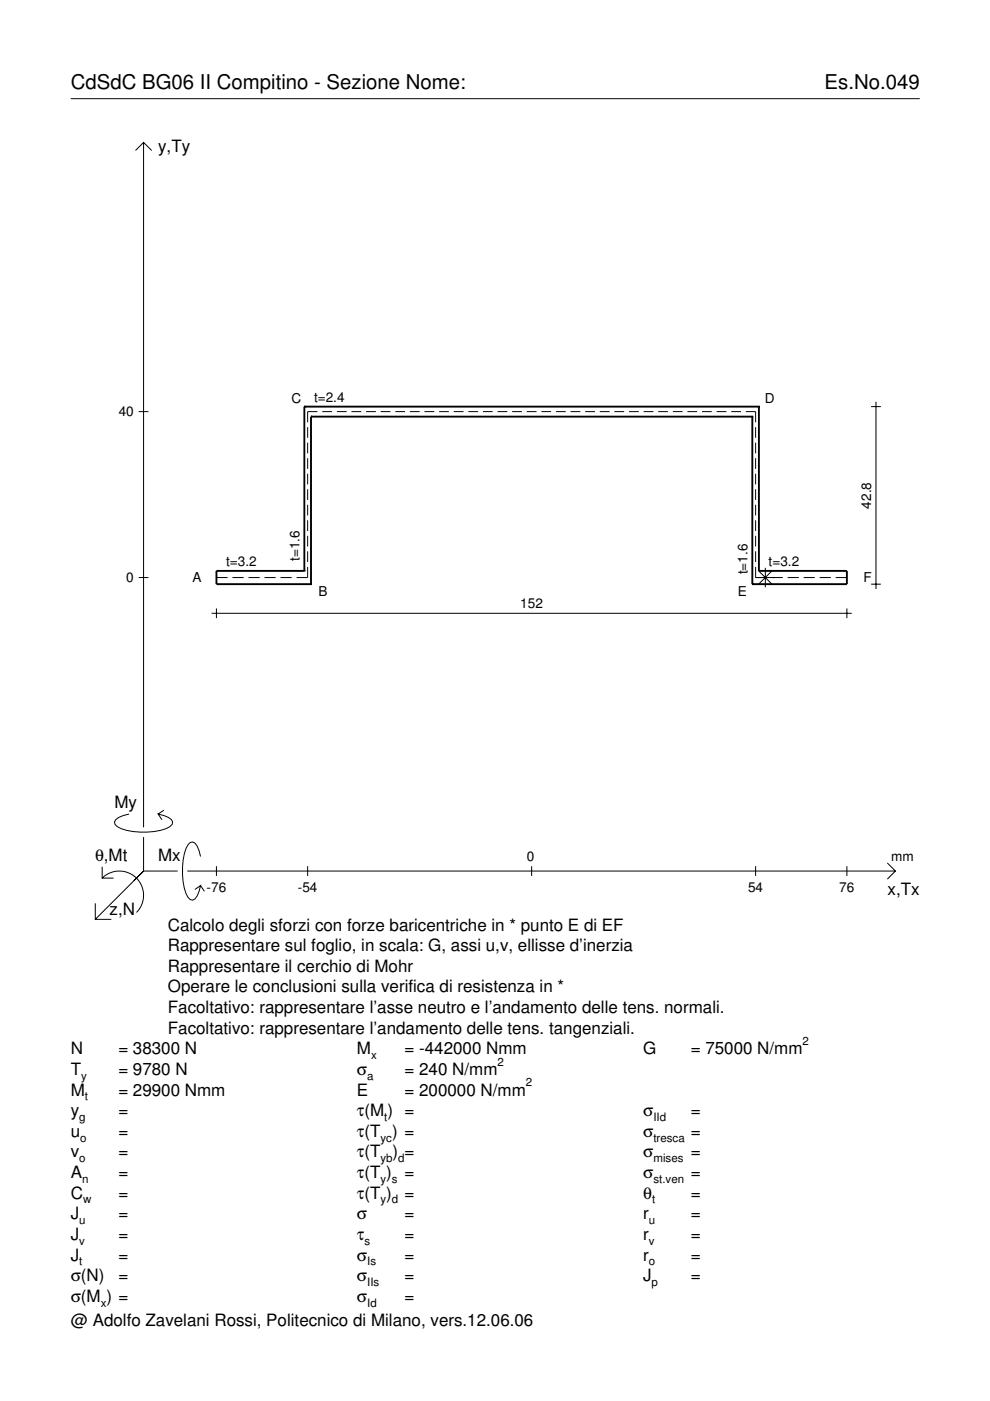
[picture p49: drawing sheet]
<svg xmlns="http://www.w3.org/2000/svg" width="210mm" height="297mm" viewBox="0 0 210 297" stroke-linecap="round" stroke-linejoin="round" font-family="sans-serif">
<defs><g id="words">
<g font-size="4.3">
<text x="15" y="18.9">CdSdC BG06 II Compitino - Sezione Nome:</text>
<text x="174.8" y="18.9">Es.No.049</text>
</g>
<g font-size="3.6">
<text x="33.5" y="32.3">y,Ty</text>
<text x="24.3" y="171.3">My</text>
<text x="20.1" y="182.6">θ,Mt</text>
<text x="33.5" y="182.6">Mx</text>
<text x="188.2" y="189.8">x,Tx</text>
<text x="23.2" y="193.9">z,N</text>
<text x="35.6" y="197.3">Calcolo degli sforzi con forze baricentriche in * punto E di EF</text>
<text x="35.6" y="201.7">Rappresentare sul foglio, in scala: G, assi u,v, ellisse d’inerzia</text>
<text x="35.6" y="206">Rappresentare il cerchio di Mohr</text>
<text x="35.6" y="210.4">Operare le conclusioni sulla verifica di resistenza in *</text>
<text x="35.6" y="214.8">Facoltativo: rappresentare l’asse neutro e l’andamento delle tens. normali.</text>
<text x="35.6" y="219.2">Facoltativo: rappresentare l’andamento delle tens. tangenziali.</text>
<text x="15" y="223.5">N</text>
<text x="15" y="227.9">T</text>
<text x="25.1" y="227.9">= 9780 N</text>
<text x="25.1" y="223.5">= 38300 N</text>
<text x="75.7" y="223.5">M</text>
<text x="75.7" y="227.9">σ</text>
<text x="85.8" y="223.5">= -442000 Nmm</text>
<text x="85.8" y="227.9">= 240 N/mm</text>
<text x="136.4" y="223.5">G</text>
<text x="146.5" y="223.5">= 75000 N/mm</text>
<text x="15" y="232.3">M</text>
<text x="25.1" y="232.3">= 29900 Nmm</text>
<text x="75.7" y="232.3">E</text>
<text x="85.8" y="232.3">= 200000 N/mm</text>
<text x="15" y="236.7">y</text>
<text x="25.1" y="236.7">=</text>
<text x="75.7" y="236.7">τ(M ) =</text>
<text x="136.4" y="236.7">σ</text>
<text x="146.5" y="236.7">=</text>
<text x="15" y="241">u</text>
<text x="15" y="245.4">v</text>
<text x="25.1" y="241">=</text>
<text x="25.1" y="245.4">=</text>
<text x="75.7" y="245.4">τ(T</text>
<text x="75.7" y="241">τ(T ) =</text>
<text x="83.3" y="245.4">) =</text>
<text x="136.4" y="241">σ</text>
<text x="136.4" y="245.4">σ</text>
<text x="146.5" y="241">=</text>
<text x="146.5" y="245.4">=</text>
<text x="15" y="249.8">A</text>
<text x="25.1" y="249.8">=</text>
<text x="75.7" y="249.8">τ(T )</text>
<text x="85.8" y="249.8">=</text>
<text x="136.4" y="249.8">σ</text>
<text x="146.5" y="249.8">=</text>
<text x="15" y="254.2">C</text>
<text x="25.1" y="254.2">=</text>
<text x="75.7" y="254.2">τ(T )</text>
<text x="85.8" y="254.2">=</text>
<text x="136.4" y="254.2">θ</text>
<text x="146.5" y="254.2">=</text>
<text x="15" y="258.5">J</text>
<text x="15" y="262.9">J</text>
<text x="25.1" y="258.5">=</text>
<text x="25.1" y="262.9">=</text>
<text x="75.7" y="258.5">σ</text>
<text x="75.7" y="262.9">τ</text>
<text x="85.8" y="258.5">=</text>
<text x="85.8" y="262.9">=</text>
<text x="136.4" y="258.5">r</text>
<text x="136.4" y="262.9">r</text>
<text x="146.5" y="258.5">=</text>
<text x="146.5" y="262.9">=</text>
<text x="15" y="267.3">J</text>
<text x="25.1" y="267.3">=</text>
<text x="75.7" y="267.3">σ</text>
<text x="85.8" y="267.3">=</text>
<text x="136.4" y="267.3">r</text>
<text x="146.5" y="267.3">=</text>
<text x="15" y="271.7">σ(N)</text>
<text x="25.1" y="271.7">=</text>
<text x="75.7" y="271.7">σ</text>
<text x="85.8" y="271.7">=</text>
<text x="136.4" y="271.7">J</text>
<text x="146.5" y="271.7">=</text>
<text x="15" y="276">σ(M ) =</text>
<text x="15" y="281.2">@ Adolfo Zavelani Rossi, Politecnico di Milano, vers.12.06.06</text>
<text x="75.7" y="276">σ</text>
<text x="85.8" y="276">=</text>
</g>
<g font-size="2.9">
<text x="25.2" y="88.3">40</text>
<text x="61.8" y="85.5">C</text>
<text x="66.6" y="85.2">t=2.4</text>
<text x="162.2" y="85.5">D</text>
<text x="184.7" y="107.8" transform="rotate(-90 184.7 107.8)">42.8</text>
<text x="63.5" y="119" transform="rotate(-90 63.5 119)">t=1.6</text>
<text x="26.8" y="123.5">0</text>
<text x="40.8" y="123.4">A</text>
<text x="47.9" y="120">t=3.2</text>
<text x="158.5" y="121.8" transform="rotate(-90 158.5 121.8)">t=1.6</text>
<text x="163" y="120">t=3.2</text>
<text x="183.1" y="123.4">F</text>
<text x="67.5" y="126.4">B</text>
<text x="110.3" y="129">152</text>
<text x="156.4" y="126.4">E</text>
<text x="111.7" y="182.6">0</text>
<text x="189" y="182.6">mm</text>
<text x="43.8" y="189.1">-76</text>
<text x="63.1" y="189.1">-54</text>
<text x="158.6" y="189.1">54</text>
<text x="178" y="189.1">76</text>
</g>
<g font-size="2.4">
<text x="170.2" y="221.5">2</text>
<text x="78.7" y="224.5">x</text>
<text x="105.5" y="225.9">2</text>
<text x="17.2" y="228.9">y</text>
<text x="18" y="233.3">t</text>
<text x="77.9" y="228.9">a</text>
<text x="111.5" y="230.3">2</text>
<text x="16.8" y="237.7">g</text>
<text x="81.5" y="237.7">t</text>
<text x="138.5" y="237.7">IId</text>
<text x="17" y="242">o</text>
<text x="80.7" y="242">yc</text>
<text x="138.5" y="242">tresca</text>
<text x="16.8" y="246.4">o</text>
<text x="17.4" y="250.8">n</text>
<text x="80.7" y="246.4">yb d</text>
<text x="80.7" y="250.8">y s</text>
<text x="138.5" y="246.4">mises</text>
<text x="138.5" y="250.8">st.ven</text>
<text x="17.6" y="255.2">w</text>
<text x="80.7" y="255.2">y d</text>
<text x="138.2" y="255.2">t</text>
<text x="16.8" y="259.5">u</text>
<text x="16.8" y="263.9">v</text>
<text x="77.3" y="263.9">s</text>
<text x="137.6" y="259.5">u</text>
<text x="137.6" y="263.9">v</text>
<text x="16.8" y="268.3">t</text>
<text x="77.9" y="268.3">Is</text>
<text x="137.6" y="268.3">o</text>
<text x="77.9" y="272.7">IIs</text>
<text x="138.2" y="272.7">p</text>
<text x="21.4" y="277">x</text>
<text x="77.9" y="277">Id</text>
</g>
</g></defs>
<g fill="none" stroke="#000" stroke-width=".21">
<path d="M15 20.9h180M28.7 31.9l1.7-1.7 1.8 1.7M30.4 30.2v145.2M29.4 87.3h2.1M65.2 90.6v2.2M65.2 93.9v2.2M65.2 97.1v2.3M67.3 87.3h-2.1v2.2M68.3 87.3h2.1M71.4 87.3h2.1M74.5 87.3h2.1M77.6 87.3h2.1"/>
<path d="M80.7 87.3h2.1M83.8 87.3h2.1M86.9 87.3h2.1M90 87.3h2.1M93.1 87.3h2.1M96.2 87.3h2.1M99.3 87.3h2.1M102.4 87.3h2.1M105.5 87.3h2.1M108.6 87.3h2.1M111.7 87.3h2.1M114.8 87.3h2"/>
<path d="M117.9 87.3h2M121 87.3h2M124.1 87.3h2M127.2 87.3h2M130.3 87.3h2M133.4 87.3h2M136.5 87.3h2M139.6 87.3h2M142.7 87.3h2M145.7 87.3h2.1M148.8 87.3h2.1M151.9 87.3h2.1"/>
<path d="M155 87.3h2.1M158.1 87.3h2.1v2.2M160.2 90.6v2.2M160.2 93.9v2.2M160.2 97.1v2.3M184.7 86.2h2.1M185.7 85.2v39.7M65.2 100.4v2.3M65.2 103.7v2.3M65.2 107v2.3M65.2 110.3v2.3M65.2 113.6v2.3"/>
<path d="M65.2 116.9v2.3M160.2 100.4v2.3M160.2 103.7v2.3M160.2 107v2.3M160.2 110.3v2.3M160.2 113.6v2.3M160.2 116.9v2.3M29.4 122.5h2.1M44.9 130h135.7M45.9 122.5h2.3M45.9 129v2.1M49.3 122.5h2.3"/>
<path d="M52.7 122.5h2.3M56.1 122.5h2.3M59.5 122.5h2.3M65.2 120.2v2.3h-2.3M160.2 120.2v2.3h5.8M160.8 121l2.9 2.9M162.3 120.4v4.1M163.7 121l-2.9 2.9M167 122.5h2.4M170.4 122.5h2.4M173.8 122.5h2.4M177.2 122.5h2.4"/>
<path d="M179.6 129v2.1M184.7 123.9h2.1M27.3 172.6a3.6 3.6 0 0 0-3 1.7l.1 .5a5.7 5.7 0 0 0 3.8 1.5 13.3 13.3 0 0 0 7.8-1l.5-.5 .1-.5a3.6 3.6 0 0 0-3.1-1.7l.8 1.2M30.4 177.5v7.2M34.7 171.8l-1.2 .8M20.2 191.5v3.4h3.4M21.7 186.2a5.1 5.1 0 0 1 7.2 0 5.1 5.1 0 0 1 0 7.3M21.7 183.8v2.4h2.4M30.4 184.7l-10.2 10.2M30.4 184.7l-2 2M30.4 184.7h7.2M39.7 184.7h150.1"/>
<path d="M42.5 181.6a3.6 3.6 0 0 0-1.7-3.1l-.5 .1a5.7 5.7 0 0 0-1.5 3.8 13.3 13.3 0 0 0 1 7.8l.5 .5 .5 .2a3.6 3.6 0 0 0 1.7-3.1l-1.2 .8M42.5 187.8l.8 1.2M45.9 183.7v2M65.2 183.7v2M112.7 183.7v2M160.2 183.7v2M179.6 183.7v2M188.1 183l1.7 1.7-1.7 1.7"/>
</g>
<g fill="none" stroke="#000" stroke-width=".4">
<path d="M64.5 86.2h.1M64.5 86.2v34.8M64.5 86.2h96.4M65.9 88.3h.1M65.9 88.3v35.6M65.9 88.3h93.6M159.5 88.3h.1M159.5 88.3v35.6M160.9 86.2h.1M160.9 86.2v34.8M64.5 121h.1M64.5 121h-18.6v2.9h20"/>
<path d="M65.9 123.9h.1M159.5 123.9h.1M160.9 121h.1M160.9 121h18.7v2.9h-20.1"/>
</g>
<use href="#words"/>
</svg>
